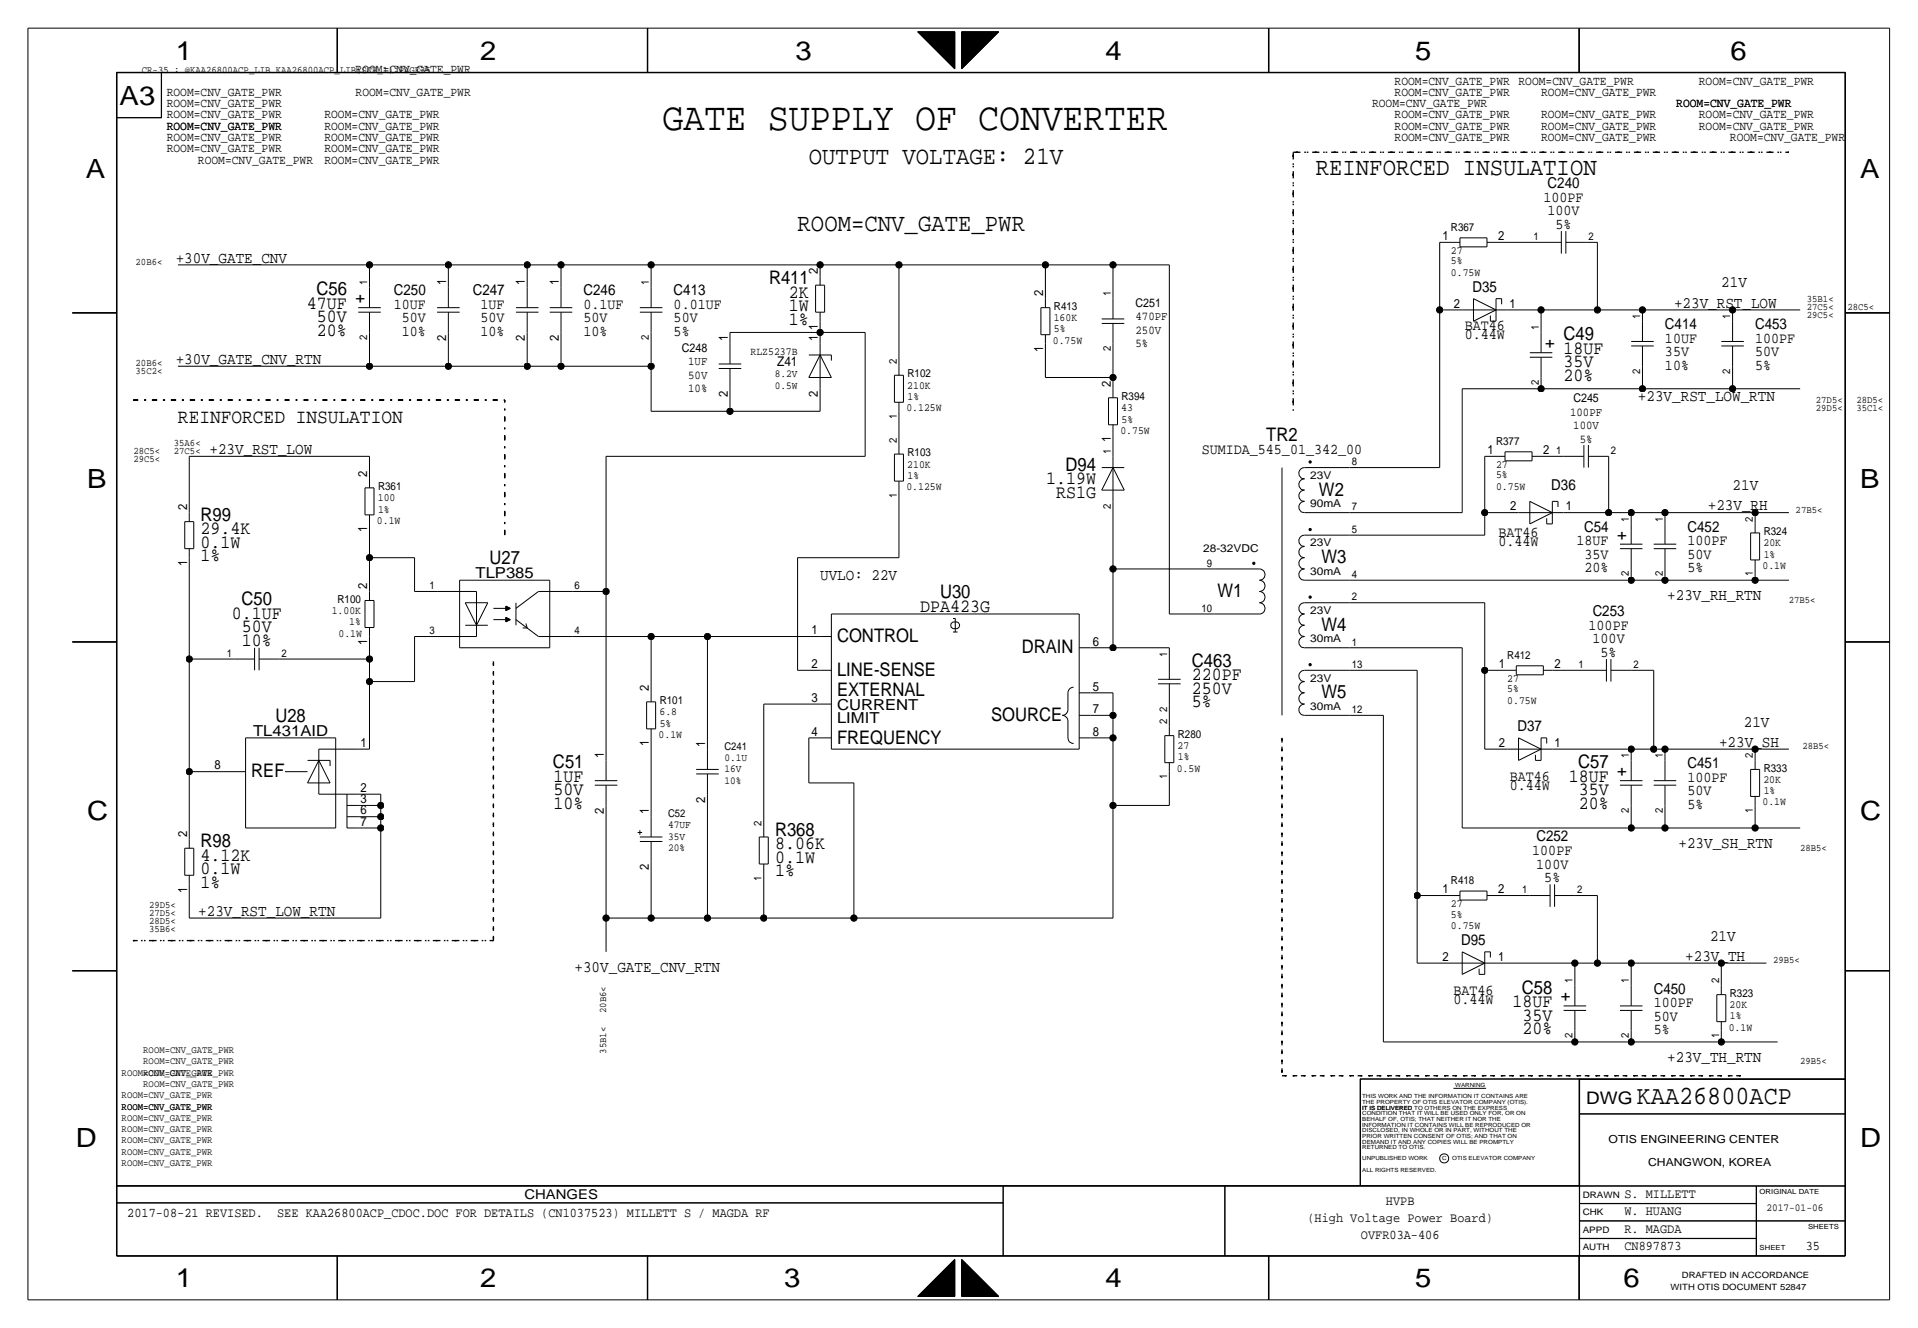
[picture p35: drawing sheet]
<svg xmlns="http://www.w3.org/2000/svg" width="432mm" height="300mm" viewBox="0 0 432 300" stroke-linecap="round" stroke-linejoin="round" font-family="sans-serif">
<defs><g id="words">
<text font-size="8.9" x="149.4" y="29.3">GATE SUPPLY OF CONVERTER</text>
<g font-size="6">
<text x="39.7" y="13.5">1</text>
<text x="108.3" y="13.5">2</text>
<text x="179.4" y="13.5">3</text>
<text x="249.2" y="13.5">4</text>
<text x="319.1" y="13.5">5</text>
<text x="390.2" y="13.5">6</text>
<text x="27" y="23.7">A3</text>
<text x="19.4" y="40.2">A</text>
<text x="419.4" y="40.2">A</text>
<text x="19.7" y="110">B</text>
<text x="419.4" y="110">B</text>
<text x="19.7" y="185">C</text>
<text x="419.4" y="185">C</text>
<text x="17.1" y="258.6">D</text>
<text x="419.4" y="258.6">D</text>
<text x="39.7" y="290.4">1</text>
<text x="108.3" y="290.4">2</text>
<text x="176.8" y="290.4">3</text>
<text x="249.2" y="290.4">4</text>
<text x="319.1" y="290.4">5</text>
<text x="366.1" y="290.4">6</text>
</g>
<text font-size="5.9" x="369.1" y="249">KAA26800ACP</text>
<g font-size="5.6">
<text x="182.4" y="36.9">OUTPUT VOLTAGE: 21V</text>
<text x="296.7" y="39.4">REINFORCED INSULATION</text>
<text x="179.8" y="52.1">ROOM=CNV_GATE_PWR</text>
</g>
<text font-size="4.5" x="40.1" y="95.3">REINFORCED INSULATION</text>
<g font-size="4.2">
<text x="173.4" y="64.1">R411</text>
<text x="69.2" y="69.6">47UF</text>
<text x="71.3" y="66.6">C56</text>
<text x="177.9" y="67.1">2K</text>
<text x="177.9" y="70.2">1W</text>
<text x="71.5" y="72.7">50V</text>
<text x="71.5" y="75.7">20%</text>
<text x="177.9" y="73.2">1%</text>
<text x="352.6" y="76.8">C49</text>
<text x="352.6" y="82.9">35V</text>
<text x="352.6" y="79.8">18UF</text>
<text x="352.6" y="85.9">20%</text>
<text x="285.5" y="99.4">TR2</text>
<text x="240.3" y="106.2">D94</text>
<text x="235.9" y="109.3">1.19W</text>
<text x="238.1" y="112.3">RS1G</text>
<text x="297.4" y="111.8">W2</text>
<text x="45.2" y="117.4">R99</text>
<text x="45.2" y="120.4">29.4K</text>
<text x="45.2" y="123.5">0.1W</text>
<text x="45.2" y="126.5">1%</text>
<text x="110.3" y="127.3">U27</text>
<text x="297.9" y="127.1">W3</text>
<text x="54.5" y="136.4">C50</text>
<text x="207.5" y="138">DPA423G</text>
<text x="211.9" y="134.9">U30</text>
<text x="274.5" y="134.7">W1</text>
<text x="52.3" y="139.5">0.1UF</text>
<text x="54.5" y="142.5">50V</text>
<text x="297.9" y="142.3">W4</text>
<text x="54.5" y="145.6">10%</text>
<text x="188.7" y="144.8">CONTROL</text>
<text x="230.4" y="147.4">DRAIN</text>
<text x="188.7" y="152.5">LINE-SENSE</text>
<text x="268.7" y="153.5">220PF</text>
<text x="268.7" y="150.4">C463</text>
<text x="188.7" y="157">EXTERNAL</text>
<text x="268.7" y="156.5">250V</text>
<text x="268.7" y="159.6">5%</text>
<text x="297.9" y="157.5">W5</text>
<text x="62.1" y="162.9">U28</text>
<text x="188.7" y="167.7">FREQUENCY</text>
<text x="223.5" y="162.6">SOURCE</text>
<text x="124.7" y="173.3">C51</text>
<text x="355.8" y="173.3">C57</text>
<text x="56.6" y="175.3">REF</text>
<text x="124.8" y="179.4">50V</text>
<text x="124.8" y="176.3">1UF</text>
<text x="353.7" y="176.3">18UF</text>
<text x="356" y="179.4">35V</text>
<text x="124.8" y="182.4">10%</text>
<text x="356" y="182.4">20%</text>
<text x="45.2" y="191.1">R98</text>
<text x="174.8" y="188.5">R368</text>
<text x="174.8" y="191.6">8.06K</text>
<text x="45.2" y="197.2">0.1W</text>
<text x="45.2" y="194.1">4.12K</text>
<text x="174.8" y="194.6">0.1W</text>
<text x="174.8" y="197.7">1%</text>
<text x="45.2" y="200.2">1%</text>
<text x="341" y="227.1">18UF</text>
<text x="343.1" y="224.1">C58</text>
<text x="343.3" y="233.2">20%</text>
<text x="343.3" y="230.2">35V</text>
</g>
<text font-size="3.9" x="357.6" y="249">DWG</text>
<g font-size="3.6">
<text x="39.6" y="59.2">+30V_GATE_CNV</text>
<text x="388.1" y="64.8">21V</text>
<text x="377.4" y="69.4">+23V_RST_LOW</text>
<text x="39.6" y="82.1">+30V_GATE_CNV_RTN</text>
<text x="369.3" y="90.4">+23V_RST_LOW_RTN</text>
<text x="47.2" y="102.4">+23V_RST_LOW</text>
<text x="390.6" y="110.5">21V</text>
<text x="385.1" y="115.1">+23V_RH</text>
<text x="184.9" y="130.9">UVLO: 22V</text>
<text x="375.9" y="135.4">+23V_RH_RTN</text>
<text x="393.2" y="163.9">21V</text>
<text x="387.6" y="168.5">+23V_SH</text>
<text x="378.5" y="191.3">+23V_SH_RTN</text>
<text x="44.7" y="206.6">+23V_RST_LOW_RTN</text>
<text x="385.6" y="212.1">21V</text>
<text x="129.5" y="219.3">+30V_GATE_CNV_RTN</text>
<text x="380" y="216.7">+23V_TH</text>
<text x="375.9" y="239.6">+23V_TH_RTN</text>
</g>
<g font-size="3.4">
<text x="348" y="45.5">100PF</text>
<text x="348.9" y="42.5">C240</text>
<text x="348.9" y="48.6">100V</text>
<text x="350.7" y="51.6">5%</text>
<text x="332" y="65.8">D35</text>
<text x="80.2" y="68.4">+</text>
<text x="88.8" y="69.6">10UF</text>
<text x="88.8" y="66.6">C250</text>
<text x="106.6" y="66.6">C247</text>
<text x="108.4" y="69.6">1UF</text>
<text x="131.6" y="66.6">C246</text>
<text x="131.6" y="69.6">0.1UF</text>
<text x="151.9" y="66.6">C413</text>
<text x="151.9" y="69.6">0.01UF</text>
<text x="90.6" y="75.7">10%</text>
<text x="90.6" y="72.7">50V</text>
<text x="108.4" y="72.7">50V</text>
<text x="108.4" y="75.7">10%</text>
<text x="131.6" y="75.7">10%</text>
<text x="131.6" y="72.7">50V</text>
<text x="151.9" y="72.7">50V</text>
<text x="151.9" y="75.7">5%</text>
<text x="330.2" y="74.5">BAT46</text>
<text x="330.2" y="76.5">0.44W</text>
<text x="375.4" y="74.2">C414</text>
<text x="375.4" y="77.3">10UF</text>
<text x="395.7" y="74.2">C453</text>
<text x="395.7" y="77.3">100PF</text>
<text x="348.4" y="78.5">+</text>
<text x="375.4" y="83.4">10%</text>
<text x="375.4" y="80.3">35V</text>
<text x="395.7" y="83.4">5%</text>
<text x="395.7" y="80.3">50V</text>
<text x="270.9" y="102.4">SUMIDA_545_01_342_00</text>
<text x="349.8" y="110.5">D36</text>
<text x="357.2" y="119.9">C54</text>
<text x="380.5" y="119.9">C452</text>
<text x="337.9" y="123.2">0.44W</text>
<text x="337.9" y="121.2">BAT46</text>
<text x="355.5" y="123">18UF</text>
<text x="364.7" y="121.7">+</text>
<text x="380.5" y="123">100PF</text>
<text x="107.2" y="130.4">TLP385</text>
<text x="357.3" y="126">35V</text>
<text x="357.3" y="129.1">20%</text>
<text x="380.5" y="129.1">5%</text>
<text x="380.5" y="126">50V</text>
<text x="358.2" y="142">100PF</text>
<text x="359.1" y="139">C253</text>
<text x="359.1" y="145.1">100V</text>
<text x="360.9" y="148.1">5%</text>
<text x="188.7" y="160.1">CURRENT</text>
<text x="57.1" y="165.9">TL431AID</text>
<text x="188.7" y="163.1">LIMIT</text>
<text x="342.2" y="164.9">D37</text>
<text x="380.5" y="173.3">C451</text>
<text x="340.4" y="176.1">BAT46</text>
<text x="340.4" y="178.1">0.44W</text>
<text x="364.7" y="175.1">+</text>
<text x="380.5" y="176.3">100PF</text>
<text x="380.5" y="179.4">50V</text>
<text x="380.5" y="182.4">5%</text>
<text x="346.4" y="189.8">C252</text>
<text x="345.5" y="192.8">100PF</text>
<text x="346.4" y="195.9">100V</text>
<text x="348.2" y="198.9">5%</text>
<text x="329.5" y="213.2">D95</text>
<text x="327.7" y="224.3">BAT46</text>
<text x="327.7" y="226.4">0.44W</text>
<text x="352" y="225.9">+</text>
<text x="372.9" y="224.1">C450</text>
<text x="372.9" y="227.1">100PF</text>
<text x="372.9" y="233.2">5%</text>
<text x="372.9" y="230.2">50V</text>
</g>
<g font-size="3">
<text x="175.2" y="82.6">Z41</text>
<text x="28.7" y="274.4">2017-08-21 REVISED.</text>
<text x="62.5" y="274.4">SEE KAA26800ACP_CDOC.DOC FOR DETAILS (CN1037523) MILLETT S / MAGDA RF</text>
<text x="118.3" y="270.4">CHANGES</text>
<text x="294.8" y="275.6">(High Voltage Power Board)</text>
<text x="312.5" y="271.8">HVPB</text>
<text x="366.3" y="270.3">S. MILLETT</text>
<text x="366.3" y="274.1">W. HUANG</text>
<text x="306.9" y="279.4">OVFR03A-406</text>
<text x="366.3" y="282">CN897873</text>
<text x="366.3" y="278.2">R. MAGDA</text>
<text x="407.2" y="282">35</text>
</g>
<g font-size="2.9">
<text x="80.2" y="16.6">ROOM=CNV_GATE_PWR</text>
<text x="37.6" y="21.6">ROOM=CNV_GATE_PWR</text>
<text x="80.2" y="21.6">ROOM=CNV_GATE_PWR</text>
<text x="314.5" y="19.1">ROOM=CNV_GATE_PWR ROOM=CNV_GATE_PWR</text>
<text x="314.5" y="21.6">ROOM=CNV_GATE_PWR</text>
<text x="347.5" y="21.6">ROOM=CNV_GATE_PWR</text>
<text x="383" y="19.1">ROOM=CNV_GATE_PWR</text>
<text x="37.6" y="29.3">ROOM=CNV_GATE_PWR</text>
<text x="37.6" y="24.2">ROOM=CNV_GATE_PWR</text>
<text x="37.6" y="26.7">ROOM=CNV_GATE_PWR</text>
<text x="73.2" y="29.3">ROOM=CNV_GATE_PWR</text>
<text x="73.2" y="26.7">ROOM=CNV_GATE_PWR</text>
<text x="309.4" y="24.2">ROOM=CNV_GATE_PWR</text>
<text x="314.5" y="29.3">ROOM=CNV_GATE_PWR</text>
<text x="314.5" y="26.7">ROOM=CNV_GATE_PWR</text>
<text x="347.5" y="29.3">ROOM=CNV_GATE_PWR</text>
<text x="347.5" y="26.7">ROOM=CNV_GATE_PWR</text>
<text x="378" y="24.2">ROOM=CNV_GATE_PWR</text>
<text x="383" y="26.7">ROOM=CNV_GATE_PWR</text>
<text x="383" y="29.3">ROOM=CNV_GATE_PWR</text>
<text x="37.6" y="31.8">ROOM=CNV_GATE_PWR</text>
<text x="37.6" y="34.3">ROOM=CNV_GATE_PWR</text>
<text x="73.2" y="31.8">ROOM=CNV_GATE_PWR</text>
<text x="73.2" y="34.3">ROOM=CNV_GATE_PWR</text>
<text x="314.5" y="31.8">ROOM=CNV_GATE_PWR</text>
<text x="347.5" y="31.8">ROOM=CNV_GATE_PWR</text>
<text x="390.1" y="31.8">ROOM=CNV_GATE_PWR</text>
<text x="44.6" y="36.9">ROOM=CNV_GATE_PWR</text>
<text x="73.2" y="36.9">ROOM=CNV_GATE_PWR</text>
<text x="325.2" y="54.2">1</text>
<text x="337.8" y="54.2">2</text>
<text x="100.6" y="64.3" transform="rotate(-90 100.6 64.3)">1</text>
<text x="118.4" y="64.3" transform="rotate(-90 118.4 64.3)">1</text>
<text x="126" y="64.3" transform="rotate(-90 126 64.3)">1</text>
<text x="184.4" y="61.8" transform="rotate(-90 184.4 61.8)">2</text>
<text x="235.2" y="66.9" transform="rotate(-90 235.2 66.9)">2</text>
<text x="327.8" y="69.4">2</text>
<text x="340.4" y="69.4">1</text>
<text x="100.6" y="76.9" transform="rotate(-90 100.6 76.9)">2</text>
<text x="118.4" y="76.9" transform="rotate(-90 118.4 76.9)">2</text>
<text x="126" y="76.9" transform="rotate(-90 126 76.9)">2</text>
<text x="164.1" y="77" transform="rotate(-90 164.1 77)">1</text>
<text x="184.4" y="77" transform="rotate(-90 184.4 77)">1</text>
<text x="184.4" y="74.4" transform="rotate(-90 184.4 74.4)">1</text>
<text x="235.2" y="79.4" transform="rotate(-90 235.2 79.4)">1</text>
<text x="164.1" y="89.6" transform="rotate(-90 164.1 89.6)">2</text>
<text x="184.4" y="89.6" transform="rotate(-90 184.4 89.6)">2</text>
<text x="250.4" y="87.2" transform="rotate(-90 250.4 87.2)">2</text>
<text x="250.4" y="99.8" transform="rotate(-90 250.4 99.8)">1</text>
<text x="82.8" y="107.5" transform="rotate(-90 82.8 107.5)">2</text>
<text x="335.4" y="102.4">1</text>
<text x="348" y="102.4">2</text>
<text x="42.2" y="115.1" transform="rotate(-90 42.2 115.1)">2</text>
<text x="340.5" y="115.1">2</text>
<text x="353.1" y="115.1">1</text>
<text x="82.8" y="120.1" transform="rotate(-90 82.8 120.1)">1</text>
<text x="42.2" y="127.7" transform="rotate(-90 42.2 127.7)">1</text>
<text x="82.8" y="132.9" transform="rotate(-90 82.8 132.9)">2</text>
<text x="183" y="143.1">1</text>
<text x="82.8" y="145.5" transform="rotate(-90 82.8 145.5)">1</text>
<text x="246.4" y="145.6">6</text>
<text x="146.3" y="155.8" transform="rotate(-90 146.3 155.8)">2</text>
<text x="183" y="150.7">2</text>
<text x="246.4" y="155.8">5</text>
<text x="337.9" y="150.7">1</text>
<text x="350.5" y="150.7">2</text>
<text x="183" y="158.3">3</text>
<text x="246.4" y="160.8">7</text>
<text x="183" y="165.9">4</text>
<text x="246.4" y="165.9">8</text>
<text x="48.4" y="173.5">8</text>
<text x="81.3" y="168.5">1</text>
<text x="136.1" y="171" transform="rotate(-90 136.1 171)">1</text>
<text x="146.3" y="168.3" transform="rotate(-90 146.3 168.3)">1</text>
<text x="159" y="168.5" transform="rotate(-90 159 168.5)">1</text>
<text x="337.9" y="168.5">2</text>
<text x="350.5" y="168.5">1</text>
<text x="81.3" y="178.6">2</text>
<text x="81.3" y="183.7">6</text>
<text x="81.3" y="181.2">3</text>
<text x="136.1" y="183.6" transform="rotate(-90 136.1 183.6)">2</text>
<text x="146.3" y="183.7" transform="rotate(-90 146.3 183.7)">1</text>
<text x="159" y="181" transform="rotate(-90 159 181)">2</text>
<text x="42.2" y="188.8" transform="rotate(-90 42.2 188.8)">2</text>
<text x="81.3" y="186.2">7</text>
<text x="146.3" y="196.3" transform="rotate(-90 146.3 196.3)">2</text>
<text x="42.2" y="201.4" transform="rotate(-90 42.2 201.4)">1</text>
<text x="325.2" y="201.5">1</text>
<text x="337.8" y="201.5">2</text>
<text x="325.2" y="216.7">2</text>
<text x="337.8" y="216.7">1</text>
</g>
<g font-size="2.7">
<text x="256" y="69.1">C251</text>
<text x="256" y="75.2">250V</text>
<text x="256" y="72.2">470PF</text>
<text x="153.7" y="79.3">C248</text>
<text x="155.2" y="82.3">1UF</text>
<text x="256" y="78.3">5%</text>
<text x="155.2" y="88.4">10%</text>
<text x="155.2" y="85.4">50V</text>
<text x="354" y="93.8">100PF</text>
<text x="354.7" y="90.7">C245</text>
<text x="354.7" y="96.8">100V</text>
<text x="356.2" y="99.9">5%</text>
</g>
<g font-size="2.5">
<text x="327.2" y="52">R367</text>
<text x="327.2" y="59.6">5%</text>
<text x="327.2" y="57.3">27</text>
<text x="327.2" y="62.2">0.75W</text>
<text x="237.6" y="69.9">R413</text>
<text x="237.4" y="77.5">0.75W</text>
<text x="237.6" y="72.4">160K</text>
<text x="237.6" y="75">5%</text>
<text x="169.2" y="80.1">RLZ5237B</text>
<text x="204.6" y="87.7">210K</text>
<text x="204.6" y="85.1">R102</text>
<text x="204.4" y="92.8">0.125W</text>
<text x="204.6" y="90.2">1%</text>
<text x="252.8" y="92.8">43</text>
<text x="252.9" y="95.3">5%</text>
<text x="252.9" y="90.2">R394</text>
<text x="252.6" y="97.8">0.75W</text>
<text x="337.3" y="100.3">R377</text>
<text x="204.6" y="105.5">210K</text>
<text x="204.6" y="102.9">R103</text>
<text x="337.3" y="105.6">27</text>
<text x="337.3" y="107.9">5%</text>
<text x="85.2" y="113.1">100</text>
<text x="85.2" y="110.5">R361</text>
<text x="204.4" y="110.5">0.125W</text>
<text x="204.6" y="108">1%</text>
<text x="337.3" y="110.4">0.75W</text>
<text x="85" y="118.2">0.1W</text>
<text x="85.2" y="115.6">1%</text>
<text x="397.6" y="123.2">20K</text>
<text x="397.7" y="120.7">R324</text>
<text x="397.7" y="125.8">1%</text>
<text x="397.4" y="128.3">0.1W</text>
<text x="76.1" y="135.9">R100</text>
<text x="74.8" y="138.5">1.00K</text>
<text x="76.3" y="143.6">0.1W</text>
<text x="78.7" y="141">1%</text>
<text x="339.9" y="148.5">R412</text>
<text x="339.9" y="153.8">27</text>
<text x="148.7" y="161.3">6.8</text>
<text x="148.7" y="158.8">R101</text>
<text x="339.9" y="158.7">0.75W</text>
<text x="339.9" y="156.2">5%</text>
<text x="148.5" y="166.4">0.1W</text>
<text x="148.7" y="163.9">5%</text>
<text x="265.6" y="166.4">R280</text>
<text x="265.5" y="169">27</text>
<text x="265.6" y="171.5">1%</text>
<text x="265.3" y="174">0.5W</text>
<text x="397.6" y="176.6">20K</text>
<text x="397.7" y="174">R333</text>
<text x="397.7" y="179.1">1%</text>
<text x="397.4" y="181.7">0.1W</text>
<text x="327.2" y="199.3">R418</text>
<text x="327.2" y="204.6">27</text>
<text x="327.2" y="207">5%</text>
<text x="327.2" y="209.5">0.75W</text>
<text x="390" y="227.4">20K</text>
<text x="390" y="224.8">R323</text>
<text x="389.8" y="232.5">0.1W</text>
<text x="390" y="229.9">1%</text>
<text x="362.7" y="257.9">OTIS ENGINEERING CENTER</text>
<text x="371.6" y="262.9">CHANGWON, KOREA</text>
</g>
<g font-size="2.4">
<text x="345.8" y="54.2">1</text>
<text x="358.1" y="54.2">2</text>
<text x="82.8" y="64.3" transform="rotate(-90 82.8 64.3)">1</text>
<text x="146.3" y="64.3" transform="rotate(-90 146.3 64.3)">1</text>
<text x="250.4" y="66.9" transform="rotate(-90 250.4 66.9)">1</text>
<text x="369.8" y="71.9" transform="rotate(-90 369.8 71.9)">1</text>
<text x="390.1" y="71.9" transform="rotate(-90 390.1 71.9)">1</text>
<text x="82.8" y="76.7" transform="rotate(-90 82.8 76.7)">2</text>
<text x="146.3" y="76.7" transform="rotate(-90 146.3 76.7)">2</text>
<text x="347" y="74.5" transform="rotate(-90 347 74.5)">1</text>
<text x="202.2" y="82.1" transform="rotate(-90 202.2 82.1)">2</text>
<text x="250.4" y="79.2" transform="rotate(-90 250.4 79.2)">2</text>
<text x="174.7" y="87.7">0.5W</text>
<text x="174.7" y="85.1">8.2V</text>
<text x="347" y="86.8" transform="rotate(-90 347 86.8)">2</text>
<text x="369.8" y="84.3" transform="rotate(-90 369.8 84.3)">2</text>
<text x="390.1" y="84.3" transform="rotate(-90 390.1 84.3)">2</text>
<text x="202.2" y="94.5" transform="rotate(-90 202.2 94.5)">1</text>
<text x="202.2" y="99.9" transform="rotate(-90 202.2 99.9)">2</text>
<text x="250.4" y="102.4" transform="rotate(-90 250.4 102.4)">1</text>
<text x="304.8" y="105">8</text>
<text x="350.9" y="102.4">1</text>
<text x="363.2" y="102.4">2</text>
<text x="202.2" y="112.2" transform="rotate(-90 202.2 112.2)">1</text>
<text x="295.4" y="108">23V</text>
<text x="250.4" y="114.8" transform="rotate(-90 250.4 114.8)">2</text>
<text x="295.4" y="114.4">90mA</text>
<text x="304.8" y="115.1">7</text>
<text x="367.3" y="117.7" transform="rotate(-90 367.3 117.7)">1</text>
<text x="374.9" y="117.7" transform="rotate(-90 374.9 117.7)">1</text>
<text x="395.2" y="117.7" transform="rotate(-90 395.2 117.7)">2</text>
<text x="271.3" y="124.5">28-32VDC</text>
<text x="295.4" y="123.2">23V</text>
<text x="304.8" y="120.2">5</text>
<text x="272.1" y="127.8">9</text>
<text x="295.4" y="129.6">30mA</text>
<text x="304.8" y="130.4">4</text>
<text x="367.3" y="130" transform="rotate(-90 367.3 130)">2</text>
<text x="374.9" y="130" transform="rotate(-90 374.9 130)">2</text>
<text x="395.2" y="130" transform="rotate(-90 395.2 130)">1</text>
<text x="96.9" y="132.9">1</text>
<text x="129.5" y="132.9">6</text>
<text x="270.9" y="138">10</text>
<text x="304.8" y="135.4">2</text>
<text x="96.9" y="143.1">3</text>
<text x="129.5" y="143.1">4</text>
<text x="295.4" y="138.5">23V</text>
<text x="51.1" y="148.1">1</text>
<text x="63.5" y="148.1">2</text>
<text x="263.1" y="148.1" transform="rotate(-90 263.1 148.1)">1</text>
<text x="295.4" y="144.8">30mA</text>
<text x="304.8" y="145.6">1</text>
<text x="295.4" y="153.7">23V</text>
<text x="304.8" y="150.7">13</text>
<text x="355.9" y="150.7">1</text>
<text x="368.3" y="150.7">2</text>
<text x="263.1" y="160.5" transform="rotate(-90 263.1 160.5)">2</text>
<text x="295.4" y="160.1">30mA</text>
<text x="304.8" y="160.8">12</text>
<text x="263.1" y="163.4" transform="rotate(-90 263.1 163.4)">2</text>
<text x="163.3" y="169.1">C241</text>
<text x="163.3" y="171.6">0.1U</text>
<text x="367.3" y="171" transform="rotate(-90 367.3 171)">1</text>
<text x="374.9" y="171" transform="rotate(-90 374.9 171)">1</text>
<text x="395.2" y="171" transform="rotate(-90 395.2 171)">2</text>
<text x="163.3" y="176.7">10%</text>
<text x="163.3" y="174.2">16V</text>
<text x="263.1" y="175.7" transform="rotate(-90 263.1 175.7)">1</text>
<text x="150.6" y="184.4">C52</text>
<text x="367.3" y="183.4" transform="rotate(-90 367.3 183.4)">2</text>
<text x="374.9" y="183.4" transform="rotate(-90 374.9 183.4)">2</text>
<text x="395.2" y="183.4" transform="rotate(-90 395.2 183.4)">1</text>
<text x="150.6" y="186.8">47UF</text>
<text x="150.6" y="189.4">35V</text>
<text x="150.6" y="192">20%</text>
<text x="171.7" y="186.2" transform="rotate(-90 171.7 186.2)">2</text>
<text x="171.7" y="198.6" transform="rotate(-90 171.7 198.6)">1</text>
<text x="343.2" y="201.5">1</text>
<text x="355.6" y="201.5">2</text>
<text x="354.6" y="221.8" transform="rotate(-90 354.6 221.8)">1</text>
<text x="367.3" y="221.8" transform="rotate(-90 367.3 221.8)">1</text>
<text x="387.6" y="221.8" transform="rotate(-90 387.6 221.8)">2</text>
<text x="354.6" y="234.2" transform="rotate(-90 354.6 234.2)">2</text>
<text x="367.3" y="234.2" transform="rotate(-90 367.3 234.2)">2</text>
<text x="387.6" y="234.2" transform="rotate(-90 387.6 234.2)">1</text>
<text x="398.3" y="273.1">2017-01-06</text>
</g>
<g font-size="2.3">
<text x="32" y="16.6">CR-35 : @KAA26800ACP_LIB.KAA26800ACP_LIB(SCH_1):PAGE35</text>
<text x="30.6" y="59.7">20B6&lt;</text>
<text x="407.4" y="69.9">27C5&lt;</text>
<text x="407.4" y="71.7">29C5&lt;</text>
<text x="407.4" y="68.1">35B1&lt;</text>
<text x="416.6" y="69.9">28C5&lt;</text>
<text x="30.6" y="82.6">20B6&lt;</text>
<text x="30.6" y="84.4">35C2&lt;</text>
<text x="409.4" y="90.9">27D5&lt;</text>
<text x="409.4" y="92.8">29D5&lt;</text>
<text x="418.6" y="90.9">28D5&lt;</text>
<text x="418.6" y="92.8">35C1&lt;</text>
<text x="39.2" y="100.6">35A6&lt;</text>
<text x="30.1" y="102.4">28C5&lt;</text>
<text x="30.1" y="104.2">29C5&lt;</text>
<text x="39.2" y="102.4">27C5&lt;</text>
<text x="404.9" y="115.6">27B5&lt;</text>
<text x="403.4" y="135.9">27B5&lt;</text>
<text x="406.4" y="169">28B5&lt;</text>
<text x="405.9" y="191.8">28B5&lt;</text>
<text x="33.6" y="206.6">27D5&lt;</text>
<text x="33.6" y="208.4">28D5&lt;</text>
<text x="33.6" y="204.7">29D5&lt;</text>
<text x="33.6" y="210.2">35B6&lt;</text>
<text x="399.8" y="217.2">29B5&lt;</text>
<text x="136.7" y="228.5" transform="rotate(-90 136.7 228.5)">20B6&lt;</text>
<text x="32.3" y="237.5">ROOM=CNV_GATE_PWR</text>
<text x="136.7" y="237.6" transform="rotate(-90 136.7 237.6)">35B1&lt;</text>
<text x="27.4" y="242.6">ROOM=CNV_GATE_PWR</text>
<text x="32.3" y="245.2">ROOM=CNV_GATE_PWR</text>
<text x="32.3" y="242.6">ROOM=CNV_GATE_PWR</text>
<text x="32.3" y="240.1">ROOM=CNV_GATE_PWR</text>
<text x="405.9" y="240.1">29B5&lt;</text>
<text x="27.4" y="250.2">ROOM=CNV_GATE_PWR</text>
<text x="27.4" y="247.7">ROOM=CNV_GATE_PWR</text>
<text x="27.4" y="257.9">ROOM=CNV_GATE_PWR</text>
<text x="27.4" y="252.8">ROOM=CNV_GATE_PWR</text>
<text x="27.4" y="255.3">ROOM=CNV_GATE_PWR</text>
<text x="27.4" y="262.9">ROOM=CNV_GATE_PWR</text>
<text x="27.4" y="260.4">ROOM=CNV_GATE_PWR</text>
</g>
<g font-size="2">
<text x="356.9" y="270.3">DRAWN</text>
<text x="356.9" y="274.1">CHK</text>
<text x="356.9" y="282">AUTH</text>
<text x="356.9" y="278.2">APPD</text>
<text x="376.7" y="290.9">WITH OTIS DOCUMENT 52847</text>
<text x="379.2" y="288.3">DRAFTED IN ACCORDANCE</text>
</g>
<g font-size="1.6">
<text x="396.7" y="269.3">ORIGINAL DATE</text>
<text x="396.7" y="282">SHEET</text>
<text x="407.7" y="277.2">SHEETS</text>
</g>
<g font-size="1.3">
<text x="328.1" y="245.2">WARNING</text>
<text x="307.1" y="249">THE PROPERTY OF OTIS ELEVATOR COMPANY (OTIS).</text>
<text x="307.1" y="250.3">IT IS DELIVERED</text>
<text x="307.1" y="247.8">THIS WORK AND THE INFORMATION IT CONTAINS ARE</text>
<text x="307.1" y="250.3">IT IS DELIVERED TO OTHERS ON THE EXPRESS</text>
<text x="307.1" y="251.6">CONDITION THAT IT WILL BE USED ONLY FOR, OR ON</text>
<text x="307.1" y="252.8">BEHALF OF, OTIS; THAT NEITHER IT NOR THE</text>
<text x="307.1" y="254.1">INFORMATION IT CONTAINS WILL BE REPRODUCED OR</text>
<text x="307.1" y="255.4">DISCLOSED, IN WHOLE OR IN PART, WITHOUT THE</text>
<text x="307.1" y="256.6">PRIOR WRITTEN CONSENT OF OTIS; AND THAT ON</text>
<text x="307.1" y="257.9">DEMAND IT AND ANY COPIES WILL BE PROMPTLY</text>
<text x="307.1" y="259.2">RETURNED TO OTIS.</text>
<text x="307.1" y="261.7">UNPUBLISHED WORK</text>
<text x="325.2" y="261.7">C</text>
<text x="327.5" y="261.7">OTIS ELEVATOR COMPANY</text>
<text x="307.1" y="264.3">ALL RIGHTS RESERVED.</text>
</g>
</g></defs>
<g fill="none" stroke="#000" stroke-width=".23">
<path d="M6.3 6.4v286.8zM6.3 6.4h419.8zM26.3 16.3v267zM26.3 16.3h389.8zM26.3 16.4v266.9zM26.3 16.4h389.8zM26.4 16.4h389.6zM26.4 16.4v266.9zM36.4 16.4v10.2zM76 6.4v10zM76.1 6.4v10zM145.9 6.4v10z"/>
<path d="M146 6.4v10zM206.9 7.2h8.4zM206.9 7.2l8.4 8.3zM207 7.2h.1M207 7.3h.1M207.1 7.2v.1zM207.1 7.2v.2zM207.2 7.2v.2zM207.2 7.2v.3zM207.3 7.2v.3zM207.3 7.2v.4zM207.4 7.2v.4z"/>
<path d="M207.4 7.2v.5zM207.5 7.2v.5zM207.5 7.2v.6zM207.6 7.2v.6zM207.6 7.2v.7zM207.7 7.2v.7zM207.7 7.2v.8zM207.8 7.2v.8zM207.8 7.2v.9zM207.9 7.2v.9zM207.9 7.2v1zM208 7.2v1z"/>
<path d="M208 7.2v1.1zM208.1 7.2v1.1zM208.1 7.2v1.2zM208.2 7.2v1.2zM208.2 7.2v1.3zM208.3 7.2v1.3zM208.3 7.2v1.4zM208.4 7.2v1.4zM208.4 7.2v1.5zM208.5 7.2v1.5zM208.5 7.2v1.6zM208.6 7.2v1.6z"/>
<path d="M208.6 7.2v1.7zM208.7 7.2v1.7zM208.7 7.2v1.8zM208.8 7.2v1.8zM208.8 7.2v1.9zM208.9 7.2v1.9zM208.9 7.2v2zM209 7.2v2zM209 7.2v2.1zM209.1 7.2v2.1zM209.1 7.2v2.2zM209.2 7.2v2.2z"/>
<path d="M209.2 7.2v2.3zM209.3 7.2v2.4zM209.4 7.2v2.5zM209.5 7.2v2.6zM209.6 7.2v2.7zM209.7 7.2v2.7zM209.7 7.2v2.8zM209.8 7.2v2.8zM209.8 7.2v2.9zM209.9 7.2v2.9zM209.9 7.2v3zM210 7.2v3z"/>
<path d="M210 7.2v3.1zM210.1 7.2v3.1zM210.1 7.2v3.2zM210.2 7.2v3.2zM210.2 7.2v3.3zM210.3 7.2v3.3zM210.3 7.2v3.4zM210.4 7.2v3.4zM210.4 7.2v3.5zM210.5 7.2v3.5zM210.5 7.2v3.6zM210.6 7.2v3.6z"/>
<path d="M210.6 7.2v3.7zM210.7 7.2v3.7zM210.7 7.2v3.8zM210.8 7.2v3.8zM210.8 7.2v3.9zM210.9 7.2v3.9zM210.9 7.2v4zM211 7.2v4zM211 7.2v4.1zM211.1 7.2v4.1zM211.1 7.2v4.2zM211.2 7.2v4.2z"/>
<path d="M211.2 7.2v4.3zM211.3 7.2v4.3zM211.3 7.2v4.4zM211.4 7.2v4.4zM211.4 7.2v4.5zM211.5 7.2v4.5zM211.5 7.2v4.6zM211.6 7.2v4.6zM211.6 7.2v4.7zM211.7 7.2v4.7zM211.7 7.2v4.8zM211.8 7.2v4.8z"/>
<path d="M211.8 7.2v4.9zM211.9 7.2v4.9zM211.9 7.2v5zM212 7.2v5zM212 7.2v5.1zM212.1 7.2v5.1zM212.1 7.2v5.2zM212.2 7.2v5.2zM212.2 7.2v5.3zM212.3 7.2v5.3zM212.3 7.2v5.4zM212.4 7.2v5.4z"/>
<path d="M212.4 7.2v5.5zM212.5 7.2v5.6zM212.6 7.2v5.7zM212.7 7.2v5.8zM212.8 7.2v5.8zM212.8 7.2v5.9zM212.9 7.2v5.9zM212.9 7.2v6zM213 7.2v6zM213 7.2v6.1zM213.1 7.2v6.1zM213.1 7.2v6.2z"/>
<path d="M213.2 7.2v6.2zM213.2 7.2v6.3zM213.3 7.2v6.3zM213.3 7.2v6.4zM213.4 7.2v6.4zM213.4 7.2v6.5zM213.5 7.2v6.5zM213.5 7.2v6.6zM213.6 7.2v6.6zM213.6 7.2v6.7zM213.7 7.2v6.7zM213.7 7.2v6.8z"/>
<path d="M213.8 7.2v6.8zM213.8 7.2v6.9zM213.9 7.2v6.9zM213.9 7.2v7zM214 7.2v7zM214 7.2v7.1zM214.1 7.2v7.1zM214.1 7.2v7.2zM214.2 7.2v7.2zM214.2 7.2v7.3zM214.3 7.2v7.3zM214.3 7.2v7.4z"/>
<path d="M214.4 7.2v7.4zM214.4 7.2v7.5zM214.5 7.2v7.5zM214.5 7.2v7.6zM214.6 7.2v7.6zM214.6 7.2v7.7zM214.7 7.2v7.7zM214.7 7.2v7.8zM214.8 7.2v7.8zM214.8 7.2v7.9zM214.9 7.2v7.9zM214.9 7.2v8z"/>
<path d="M215 7.2v8zM215 7.2v8.1zM215.1 7.2v8.1zM215.1 7.2v8.2zM215.2 7.2v8.2zM215.2 7.2v8.3zM215.3 7.2v8.3zM216.8 7.2v8.3zM216.8 7.2h8.4zM216.9 7.2v8.3zM216.9 7.2v8.2zM217 7.2v8.2z"/>
<path d="M217 7.2v8.1zM217.1 7.2v8.1zM217.1 7.2v8zM217.2 7.2v8zM217.2 7.2v7.9zM217.3 7.2v7.9zM217.3 7.2v7.8zM217.4 7.2v7.8zM217.4 7.2v7.7zM217.5 7.2v7.7zM217.5 7.2v7.6zM217.6 7.2v7.6z"/>
<path d="M217.6 7.2v7.5zM217.7 7.2v7.5zM217.7 7.2v7.4zM217.8 7.2v7.4zM217.8 7.2v7.3zM217.9 7.2v7.3zM217.9 7.2v7.2zM218 7.2v7.2zM218 7.2v7.1zM218.1 7.2v7.1zM218.1 7.2v7zM218.2 7.2v7z"/>
<path d="M218.2 7.2v6.9zM218.3 7.2v6.9zM218.3 7.2v6.8zM218.4 7.2v6.8zM218.4 7.2v6.7zM218.5 7.2v6.7zM218.5 7.2v6.6zM218.6 7.2v6.6zM218.6 7.2v6.5zM218.7 7.2v6.5zM218.7 7.2v6.4zM218.8 7.2v6.4z"/>
<path d="M218.8 7.2v6.3zM218.9 7.2v6.3zM218.9 7.2v6.2zM219 7.2v6.2zM219 7.2v6.1zM219.1 7.2v6.1zM219.2 7.2v6zM219.3 7.2v5.9zM219.4 7.2v5.8zM219.5 7.2v5.7zM219.6 7.2v5.6zM219.7 7.2v5.5z"/>
<path d="M219.7 7.2v5.4zM219.8 7.2v5.4zM219.8 7.2v5.3zM219.9 7.2v5.3zM219.9 7.2v5.2zM220 7.2v5.2zM220 7.2v5.1zM220.1 7.2v5.1zM220.1 7.2v5zM220.2 7.2v5zM220.2 7.2v4.9zM220.3 7.2v4.9z"/>
<path d="M220.3 7.2v4.8zM220.4 7.2v4.8zM220.4 7.2v4.7zM220.5 7.2v4.7zM220.5 7.2v4.6zM220.6 7.2v4.6zM220.6 7.2v4.5zM220.7 7.2v4.5zM220.7 7.2v4.4zM220.8 7.2v4.4zM220.8 7.2v4.3zM220.9 7.2v4.3z"/>
<path d="M220.9 7.2v4.2zM221 7.2v4.2zM221 7.2v4.1zM221.1 7.2v4.1zM221.1 7.2v4zM221.2 7.2v4zM221.2 7.2v3.9zM221.3 7.2v3.9zM221.3 7.2v3.8zM221.4 7.2v3.8zM221.4 7.2v3.7zM221.5 7.2v3.7z"/>
<path d="M221.5 7.2v3.6zM221.6 7.2v3.6zM221.6 7.2v3.5zM221.7 7.2v3.5zM221.7 7.2v3.4zM221.8 7.2v3.4zM221.8 7.2v3.3zM221.9 7.2v3.3zM221.9 7.2v3.2zM222 7.2v3.2zM222 7.2v3.1zM222.1 7.2v3.1z"/>
<path d="M222.1 7.2v3zM222.2 7.2v3zM222.2 7.2v2.9zM222.3 7.2v2.9zM222.4 7.2v2.8zM222.5 7.2v2.7zM222.6 7.2v2.6zM222.7 7.2v2.5zM222.8 7.2v2.4zM222.9 7.2v2.3zM222.9 7.2v2.2zM223 7.2v2.2z"/>
<path d="M223 7.2v2.1zM223.1 7.2v2.1zM223.1 7.2v2zM223.2 7.2v2zM223.2 7.2v1.9zM223.3 7.2v1.9zM223.3 7.2v1.8zM223.4 7.2v1.8zM223.4 7.2v1.7zM223.5 7.2v1.7zM223.5 7.2v1.6zM223.6 7.2v1.6z"/>
<path d="M223.6 7.2v1.5zM223.7 7.2v1.5zM223.7 7.2v1.4zM223.8 7.2v1.4zM223.8 7.2v1.3zM223.9 7.2v1.3zM223.9 7.2v1.2zM224 7.2v1.2zM224 7.2v1.1zM224.1 7.2v1.1zM224.1 7.2v1zM224.2 7.2v1z"/>
<path d="M224.2 7.2v.9zM224.3 7.2v.9zM224.3 7.2v.8zM224.4 7.2v.8zM224.4 7.2v.7zM224.5 7.2v.7zM224.5 7.2v.6zM224.6 7.2v.6zM224.6 7.2v.5zM224.7 7.2v.5zM224.7 7.2v.4zM224.8 7.2v.4z"/>
<path d="M224.8 7.2v.3zM224.9 7.2v.3zM224.9 7.2v.2zM225 7.2v.2zM225 7.2v.1zM225.1 7.2h.1M225.2 7.2l-8.4 8.3zM286 6.4v10zM286.1 6.4v10zM356 6.4v10zM356.1 6.4v10zM416 16.4v266.9z"/>
<path d="M416.1 16.4v266.9zM416.1 16.3v267zM426.1 6.4v286.8zM26.3 26.5h10.1zM26.3 26.6h10.1zM40.1 59.7h43.2zM83.3 59.7h17.8zM83.3 59.7v5.1zM101.1 59.7h17.8zM101.1 59.7v5.1zM118.9 59.7v5.1zM118.9 59.7h7.6z"/>
<path d="M126.5 59.7h20.3zM126.5 59.7v5.1zM146.8 59.7h38.1zM146.8 59.7v5.1zM184.9 59.7v2.6zM184.9 59.7h17.8zM202.7 59.7h33zM202.7 59.7v22.9zM235.7 59.7v7.7zM235.7 59.7h15.3zM251 59.7v7.7zM251 59.7h12.7z"/>
<path d="M263.7 59.7v78.8zM324.6 54.7h2.6zM324.6 54.7v15.2zM327.2 54.7h2zM329.2 55.7h6.1zM329.2 53.6v2.1zM329.2 53.6h6.1zM335.3 54.7h2zM335.3 53.6v2.1zM337.3 54.7h10.2zM347.5 54.7h4.5zM352 52.1v5.1z"/>
<path d="M353.1 54.7h4.5zM353.1 52.1v5.1zM357.6 54.7h2.6zM360.2 54.7v15.2zM16.3 70.6h10zM16.3 70.5h10zM80.8 69.4h5.1zM80.8 70.4h5.1zM83.3 75v7.6zM83.3 70.4v4.6zM83.3 64.8v4.6zM98.6 69.4h5z"/>
<path d="M98.6 70.4h5zM101.1 75v7.6zM101.1 70.4v4.6zM101.1 64.8v4.6zM116.3 70.4h5.1zM116.3 69.4h5.1zM118.9 75v7.6zM118.9 70.4v4.6zM118.9 64.8v4.6zM124 70.4h5zM124 69.4h5zM126.5 75v7.6z"/>
<path d="M126.5 70.4v4.6zM126.5 64.8v4.6zM144.3 69.4h5.1zM144.3 70.4h5.1zM146.8 75v7.6zM146.8 70.4v4.6zM146.8 64.8v4.6zM164.6 75h20.3zM164.6 75v2.5zM164.6 77.5v4.6zM183.9 64.3h2zM183.9 64.3v6.1z"/>
<path d="M183.9 70.4h2zM184.9 72.4v2.6zM184.9 75v2.5zM184.9 70.4v2zM184.9 62.3v2zM184.9 77.5v10.2zM184.9 75h10.2zM185.9 64.3v6.1zM195.1 75v27.9zM234.7 69.4h2zM234.7 75.5h2zM234.7 69.4v6.1z"/>
<path d="M235.7 77.5v7.6zM235.7 67.4v2zM235.7 75.5v2zM236.7 69.4v6.1zM248.4 72.9h5.1zM248.4 71.9h5.1zM251 77.5v7.6zM251 72.9v4.6zM251 67.4v4.5zM324.6 69.9h5.1zM324.6 69.9v35.6zM329.7 69.9h10.2z"/>
<path d="M332.2 67.4l5.1 2.5zM332.2 67.4v5zM332.2 72.4l5.1-2.5zM336 72.4h1.3zM336 71.2v1.2zM337.3 67.4v5zM337.3 67.4h1.3zM338.6 67.4v1.2zM339.9 69.9h7.6zM344.9 79.6h5.1zM347.5 69.9h12.7zM347.5 69.9v5.1z"/>
<path d="M347.5 75v4.6zM360.2 69.9h10.1zM367.8 77h5.1zM367.8 78h5.1zM370.3 69.9h20.4zM370.3 69.9v2.5zM370.3 78v4.6zM370.3 72.4v4.6zM388.1 78h5.1zM388.1 77h5.1zM390.7 69.9v2.5zM390.7 78v4.6z"/>
<path d="M390.7 72.4v4.6zM390.7 69.9h15.2zM416.1 70.6h10zM416.1 70.5h10zM40.1 82.6h43.2zM83.3 82.6h17.8zM101.1 82.6h17.8zM118.9 82.6h7.6zM126.5 82.6h20.3zM146.8 92.8h17.8zM146.8 82.6v10.2zM162.1 82.1h5z"/>
<path d="M162.1 83.1h5zM164.6 92.8h20.3zM164.6 87.7v5.1zM164.6 83.1v4.6zM182.4 85.1h5.1zM182.4 80.1h5.1zM184.9 87.7v5.1zM184.9 80.1l-2.5 5zM184.9 80.1l2.6 5zM187.5 80.1v1.2zM201.7 90.7h2zM201.7 84.6v6.1z"/>
<path d="M201.7 84.6h2zM202.7 92.8v7.6zM202.7 82.6v2zM202.7 90.7v2.1zM203.7 84.6v6.1zM235.7 85.1h15.3zM249.9 95.8h2.1zM249.9 89.7v6.1zM249.9 89.7h2.1zM251 85.1v2.6zM251 97.8v5.1zM251 87.7v2z"/>
<path d="M251 95.8v2zM252 89.7v6.1zM329.7 87.7h17.8zM329.7 87.7v27.9zM344.9 80.6h5.1zM347.5 87.7h22.8zM347.5 85.1v2.6zM347.5 80.6v4.5zM370.3 87.7h20.4zM370.3 82.6v5.1zM390.7 82.6v5.1zM390.7 87.7h15.2z"/>
<path d="M41.7 117.7v6zM41.7 117.7h2zM42.7 102.9v12.7zM42.7 102.9h40.6zM42.7 115.6v2.1zM43.7 117.7v6zM82.3 110h2zM82.3 116.1h2zM82.3 110v6.1zM83.3 102.9v5.1zM83.3 118.2v7.6zM83.3 108v2z"/>
<path d="M83.3 116.1v2.1zM84.3 110v6.1zM136.7 102.9v30.5zM136.7 102.9h58.4zM201.7 108.5h2zM201.7 102.4v6.1zM201.7 102.4h2zM202.7 110.5v15.3zM202.7 100.4v2zM202.7 108.5v2zM203.7 102.4v6.1zM248.4 105.5h5.1z"/>
<path d="M248.4 110.5h5.1zM251 113.1v15.2zM251 102.9v10.2zM251 105.5l-2.6 5zM251 105.5l2.5 5zM289.1 105.5v55.8zM294.1 115.6h10.2zM294.1 105.5h10.2zM294.1 105.5a1.27 1.27 0 0 0-1.2 1.2 1.27 1.27 0 0 0 1.2 1.3 1.27 1.27 0 0 0-1.2 1.3 1.27 1.27 0 0 0 1.2 1.2 1.27 1.27 0 0 0-1.2 1.3 1.27 1.27 0 0 0 1.2 1.3 1.27 1.27 0 0 0-1.2 1.3 1.27 1.27 0 0 0 1.2 1.2M304.3 115.6h25.4zM304.3 105.5h20.3zM334.8 102.9h2.5z"/>
<path d="M334.8 102.9v12.7zM334.8 115.6v5.1zM334.8 115.6h7.6zM337.3 102.9h2zM339.3 103.9h6.1zM339.3 101.9v2zM339.3 101.9h6.1zM342.4 115.6h10.2zM344.9 113.1l5.1 2.5zM344.9 113.1v5.1zM344.9 118.2l5.1-2.6zM345.4 102.9h2.1z"/>
<path d="M345.4 101.9v2zM347.5 102.9h5.1zM348.7 118.2h1.3zM348.7 116.9v1.3zM350 113.1v5.1zM350 113.1h1.3zM351.3 113.1v1.3zM352.6 102.9h4.5zM352.6 115.6h10.1zM357.1 100.4v5.1zM358.1 102.9h4.6zM358.1 100.4v5.1z"/>
<path d="M362.7 102.9v12.7zM362.7 115.6h5.1zM367.8 115.6h7.6zM367.8 115.6v2.6zM367.8 118.2v4.5zM375.4 115.6h20.3zM375.4 115.6v2.6zM375.4 118.2v4.5zM395.7 115.6h7.7zM395.7 115.6v2.6zM395.7 118.2v2zM41.7 123.7h2z"/>
<path d="M42.7 125.8v22.8zM42.7 123.7v2.1zM82.3 135.4v6.1zM82.3 135.4h2zM83.3 125.8h10.2zM83.3 125.8v7.6zM83.3 133.4v2zM84.3 135.4v6.1zM93.5 133.4h5.1zM93.5 125.8v7.6zM98.6 133.4h8.8zM103.6 130.9h20.4z"/>
<path d="M103.6 130.9v15.2zM104.9 135.9l2.5 5.1zM104.9 135.9h5.1zM107.4 133.4v10.2zM110 135.9l-2.6 5.1zM111.3 139.8h3.8zM111.3 137.2h3.8zM114 139.6h.8zM114 139.5h.7zM114 139.5h.6zM114 139.4h.5zM114 139.3h.2z"/>
<path d="M114 139.4h.4zM114 139.6h.9zM114 139.7h1zM114 139.3h.1M114 139.9h.8zM114 140h.7zM114 139.8h1zM114 139.9h.9zM114 137.1h.8zM114 137.1h.9zM114 137.2h1zM114 137h.7z"/>
<path d="M114 136.9h.5zM114 137h.6zM114 136.9h.4zM114 136.8h.2zM114 136.8h.1M114 137.7h.1M114 137.4h.7zM114 137.3h.9zM114 137.3h1zM114 137.5h.6zM114 137.5h.5zM114 137.6h.4z"/>
<path d="M114 137.6h.2zM114 137.4h.8zM114 136.7v1zM114 136.7l1.1 .5zM114 139.2v1.1zM114 139.2l1.1 .6zM114 137.7l1.1-.5zM116.3 139.8l5.1 3.8zM116.3 137.2l5.1-3.8zM116.3 135.9v5.1zM121.4 133.4h7.6zM124 130.9v15.2z"/>
<path d="M129 133.4h7.7zM136.7 133.4v38.1zM179.8 125.8h22.9zM179.8 125.8v25.4zM187.5 138.5v30.5zM187.5 138.5h55.8zM214.9 139.5h.5zM215.4 139.5v3zM243.3 138.5v30.5zM251 128.3h22.8zM251 128.3v17.8zM263.7 138.5h10.1z"/>
<path d="M273.8 138.5h10.2zM273.8 128.3h10.2zM284 128.3a1.27 1.27 0 0 1 1.2 1.3 1.27 1.27 0 0 1-1.2 1.3 1.27 1.27 0 0 1 1.2 1.2 1.27 1.27 0 0 1-1.2 1.3 1.27 1.27 0 0 1 1.2 1.3 1.27 1.27 0 0 1-1.2 1.2 1.27 1.27 0 0 1 1.2 1.3 1.27 1.27 0 0 1-1.2 1.3M294.1 120.7h10.2zM294.1 130.9h10.2zM294.1 135.9h10.2zM294.1 135.9a1.27 1.27 0 0 0-1.2 1.3 1.27 1.27 0 0 0 1.2 1.3 1.27 1.27 0 0 0-1.2 1.3 1.27 1.27 0 0 0 1.2 1.2 1.27 1.27 0 0 0-1.2 1.3 1.27 1.27 0 0 0 1.2 1.3 1.27 1.27 0 0 0-1.2 1.2 1.27 1.27 0 0 0 1.2 1.3M294.1 120.7a1.27 1.27 0 0 0-1.2 1.3 1.27 1.27 0 0 0 1.2 1.2 1.27 1.27 0 0 0-1.2 1.3 1.27 1.27 0 0 0 1.2 1.3 1.27 1.27 0 0 0-1.2 1.3 1.27 1.27 0 0 0 1.2 1.2 1.27 1.27 0 0 0-1.2 1.3 1.27 1.27 0 0 0 1.2 1.3M304.3 135.9h30.5zM304.3 120.7h30.5zM304.3 130.9h63.5zM334.8 135.9v15.3z"/>
<path d="M365.3 123.7h5zM365.3 122.7h5zM367.8 130.9h7.6zM367.8 128.3v2.6zM367.8 123.7v4.6zM372.9 123.7h5.1zM372.9 122.7h5.1zM375.4 130.9h20.3zM375.4 128.3v2.6zM375.4 123.7v4.6zM394.7 126.3h2zM394.7 120.2v6.1z"/>
<path d="M394.7 120.2h2zM395.7 130.9h7.7zM395.7 128.3v2.6zM395.7 126.3v2zM396.7 120.2v6.1zM16.3 144.7h10zM16.3 144.8h10zM42.7 148.6h10.1zM42.7 148.6v25.4zM52.8 148.6h4.6zM57.4 146.1v5.1zM58.4 148.6h4.6z"/>
<path d="M58.4 146.1v5.1zM63 148.6h20.3zM82.3 141.5h2zM83.3 153.7h10.2zM83.3 153.7v15.3zM83.3 148.6v5.1zM83.3 143.6v5zM83.3 141.5v2.1zM93.5 143.6h5.1zM93.5 143.6v10.1zM98.6 143.6h8.8zM103.6 146.1h20.4z"/>
<path d="M104.9 141h5.1zM114 140.2h.1M114 140.2h.2zM114 140.1h.4zM114 140.1h.5zM114 140h.6zM114 140.3l1.1-.5zM117.9 141.6h1zM118.6 140.6l.3 1zM121.4 143.6h7.6zM129 143.6h17.8zM145.8 158.3v6.1z"/>
<path d="M145.8 158.3h2zM146.8 143.6h12.7zM146.8 143.6v12.7zM146.8 156.3v2zM147.8 158.3v6.1zM159.5 143.6h25.4zM159.5 143.6v25.4zM172.2 158.8h12.7zM172.2 158.8v27.9zM179.8 151.2h5.1zM184.9 151.2h2.6zM184.9 143.6h2.6z"/>
<path d="M184.9 158.8h2.6zM214.7 140.4l.2-.1a1.04 1.04 0 0 1 1.5 .7 1.03 1.03 0 0 1-1 .8 1.03 1.03 0 0 1-1-.7zM214.9 142.5h1zM240.8 156.3v3.8zM242.1 155a1.3 1.3 0 0 0-1.3 1.3M243.3 146.1h2.6zM243.3 156.3h2.6zM245.9 146.1h5.1zM245.9 156.3h5.1zM251 156.3v5zM251 146.1h12.7zM261.1 154.2h5.1z"/>
<path d="M261.1 153.2h5.1zM263.7 146.1v2.5zM263.7 158.8v5.1zM263.7 154.2v4.6zM263.7 148.6v4.6zM294.1 146.1h10.2zM294.1 151.2h10.2zM294.1 151.2a1.27 1.27 0 0 0-1.2 1.3 1.27 1.27 0 0 0 1.2 1.2 1.27 1.27 0 0 0-1.2 1.3 1.27 1.27 0 0 0 1.2 1.3 1.27 1.27 0 0 0-1.2 1.2 1.27 1.27 0 0 0 1.2 1.3 1.27 1.27 0 0 0-1.2 1.3 1.27 1.27 0 0 0 1.2 1.2M304.3 151.2h15.2zM304.3 146.1h25.4zM319.5 151.2v50.8zM329.7 146.1v40.6z"/>
<path d="M334.8 151.2v17.8zM334.8 151.2h5.1zM339.9 151.2h2zM341.9 152.2h6.1zM341.9 150.2v2zM341.9 150.2h6.1zM348 151.2h2zM348 150.2v2zM350 151.2h7.6zM357.6 151.2h4.6zM362.2 148.6v5.1zM363.2 151.2h4.6z"/>
<path d="M363.2 148.6v5.1zM367.8 151.2h5.1zM372.9 151.2v17.8zM416.1 144.8h10zM416.1 144.7h10zM42.7 174h7.6zM42.7 174v15.3zM50.3 174h5.1zM55.4 166.4v20.3zM55.4 166.4h20.3zM64.3 174h5zM69.3 176.6h5.1z"/>
<path d="M69.3 171.5h5.1zM71.9 169v10.1zM71.9 171.5l2.5 5.1zM71.9 171.5l-2.6 5.1zM71.9 179.1h8.9zM71.9 169h8.9zM74.4 171.5v1.3zM75.7 166.4v20.3zM78.2 179.1v7.6zM80.8 169h2.5zM80.8 179.1h5.1zM85.9 179.1v2.6z"/>
<path d="M134.1 177.1h5.1zM134.1 176.1h5.1zM136.7 177.1v4.6zM136.7 171.5v4.6zM145.8 164.4h2zM146.8 166.4v17.8zM146.8 164.4v2zM157 174.5h5.1zM157 173.5h5.1zM159.5 179.1v28zM159.5 169v4.5zM159.5 174.5v4.6z"/>
<path d="M182.4 166.4h2.5zM182.4 176.6h10.1zM182.4 166.4v10.2zM184.9 166.4h2.6zM187.5 169h55.8zM192.5 176.6v30.5zM240.8 162.6v3.8zM240.8 166.4a1.22 1.22 0 0 0 1.3 1.3M240.8 160.1a1.3 1.3 0 0 1-1.3 1.2 1.41 1.41 0 0 1 1.3 1.3M243.3 161.3h2.6zM243.3 166.4h2.6zM245.9 161.3h5.1z"/>
<path d="M245.9 166.4h5.1zM251 161.3v5.1zM251 166.4v15.3zM262.6 172h2.1zM262.6 165.9v6.1zM262.6 165.9h2.1zM263.7 174v7.7zM263.7 163.9v2zM263.7 172v2zM264.7 165.9v6.1zM294.1 161.3h10.2zM304.3 161.3h7.6z"/>
<path d="M311.9 161.3v73.7zM334.8 169h5.1zM339.9 169h10.1zM342.4 166.4v5.1zM342.4 171.5l5.1-2.5zM342.4 166.4l5.1 2.6zM346.2 170.2v1.3zM346.2 171.5h1.3zM347.5 166.4v5.1zM347.5 166.4h1.2zM348.7 166.4v1.3zM350 169h17.8z"/>
<path d="M365.3 177.1h5zM365.3 176.1h5zM367.8 169h5.1zM367.8 169v2.5zM367.8 177.1v4.6zM367.8 171.5v4.6zM372.9 169h2.5zM372.9 177.1h5.1zM372.9 176.1h5.1zM375.4 169h20.3zM375.4 169v2.5zM375.4 177.1v4.6z"/>
<path d="M375.4 171.5v4.6zM394.7 179.6h2zM394.7 173.5v6.1zM394.7 173.5h2zM395.7 169h7.7zM395.7 169v2.5zM395.7 171.5v2zM395.7 179.6v2.1zM396.7 173.5v6.1zM41.7 197.4h2zM41.7 191.3v6.1zM41.7 191.3h2z"/>
<path d="M42.7 199.4v7.7zM42.7 197.4v2zM42.7 189.3v2zM43.7 191.3v6.1zM55.4 186.7h20.3zM78.2 186.7h2.6zM78.2 184.2h2.6zM78.2 181.7h2.6zM80.8 186.7h5.1zM80.8 184.2h5.1zM80.8 181.7h5.1zM85.9 186.7v20.4z"/>
<path d="M85.9 184.2v2.5zM85.9 181.7v2.5zM136.7 181.7v25.4zM143.8 187.8h1zM144.3 189.8h5.1zM144.3 188.8h5.1zM144.3 187.2v1.1zM146.8 194.4v12.7zM146.8 184.2v4.6zM146.8 189.8v4.6zM171.2 188.8v6.1zM171.2 188.8h2z"/>
<path d="M171.2 194.9h2zM172.2 196.9v10.2zM172.2 194.9v2zM172.2 186.7v2.1zM173.2 188.8v6.1zM251 181.7v25.4zM251 181.7h12.7zM329.7 186.7h38.1zM349.5 199.4v5.1zM350.5 199.4v5.1zM367.8 186.7h7.6zM367.8 181.7v5z"/>
<path d="M375.4 186.7h20.3zM375.4 181.7v5zM395.7 181.7v5zM395.7 186.7h10.2zM16.3 219h10zM16.3 218.9h10zM42.7 207.1h43.2zM136.7 207.1h10.1zM136.7 207.1v7.6zM146.8 207.1h12.7zM159.5 207.1h12.7zM172.2 207.1h20.3z"/>
<path d="M192.5 207.1h58.5zM319.5 217.2h7.7zM319.5 202v15.2zM319.5 202h7.7zM327.2 217.2h10.1zM327.2 202h2zM329.2 203h6.1zM329.2 201v2zM329.2 201h6.1zM329.7 214.7v5.1zM329.7 219.8l5.1-2.6zM329.7 214.7l5.1 2.5z"/>
<path d="M333.5 218.5v1.3zM333.5 219.8h1.3zM334.8 214.7v5.1zM334.8 214.7h1.2zM335.3 202h2zM335.3 201v2zM336 214.7v1.3zM337.3 202h7.6zM337.3 217.2h17.8zM344.9 202h4.6zM350.5 202h4.6zM355.1 217.2h5.1z"/>
<path d="M355.1 217.2v5.1zM355.1 202h5.1zM360.2 217.2h7.6zM360.2 202v15.2zM367.8 217.2h20.3zM367.8 217.2v5.1zM388.1 217.2h10.2zM388.1 217.2v5.1zM416.1 219h10zM416.1 218.9h10zM311.9 235h43.2zM352.6 227.9h5z"/>
<path d="M352.6 226.9h5zM355.1 235h12.7zM355.1 232.5v2.5zM355.1 227.9v4.6zM355.1 222.3v4.6zM365.3 227.9h5zM365.3 226.9h5zM367.8 235h20.3zM367.8 232.5v2.5zM367.8 227.9v4.6zM367.8 222.3v4.6zM387.1 230.4h2z"/>
<path d="M387.1 224.3v6.1zM387.1 224.3h2zM388.1 232.5v2.5zM388.1 235h12.7zM388.1 222.3v2zM388.1 230.4v2.1zM389.1 224.3v6.1zM306.7 243.4h109.4zM306.7 243.3h109.4zM306.7 243.3v24.2zM327.7 245.5h7.4zM356.1 243.4h60z"/>
<path d="M356.1 243.3v24.2zM356.1 251.2h60zM356.1 251.3h60zM356.1 243.3v49.9zM356.2 243.3v40zM26.3 271.3h199.9zM26.3 267.4h329.8zM26.3 267.5h389.8zM226.2 267.5v15.8zM276.1 267.5v15.8zM276.2 267.5v15.8zM356.1 279.3h39.9z"/>
<path d="M356.1 271.4h39.9zM356.1 271.5h39.9zM356.1 275.3h60zM356.1 275.4h60zM396 267.5v15.8zM6.3 293.2h419.8zM26.3 283.3h389.8zM26.3 283.2h389.8zM76 283.3v9.9zM76.1 283.3v9.9zM145.9 283.3v9.9zM146 283.3v9.9z"/>
<path d="M206.9 292.4h8.4zM207 292.4h.1M207.1 292.3v.1zM207.1 292.2v.2zM207.2 292.2v.2zM207.2 292.1v.3zM207.3 292v.4zM207.4 291.9v.5zM207.5 291.8v.6zM207.6 291.7v.7zM207.7 291.6v.8zM207.8 291.5v.9z"/>
<path d="M207.9 291.4v1zM208 291.3v1.1zM208.1 291.2v1.2zM208.2 291.1v1.3zM208.3 291v1.4zM208.4 290.9v1.5zM208.5 290.8v1.6zM208.6 290.7v1.7zM208.7 290.6v1.8zM208.8 290.5v1.9zM208.9 290.4v2zM209 290.3v2.1z"/>
<path d="M209.1 290.2v2.2zM209.2 290.1v2.3zM209.3 290v2.4zM209.4 289.9v2.5zM209.5 289.8v2.6zM209.6 289.7v2.7zM209.7 289.7v2.7zM209.7 289.6v2.8zM209.8 289.6v2.8zM209.8 289.5v2.9zM209.9 289.5v2.9zM209.9 289.4v3z"/>
<path d="M210 289.4v3zM210 289.3v3.1zM210.1 289.3v3.1zM210.1 289.2v3.2zM210.2 289.2v3.2zM210.2 289.1v3.3zM210.3 289.1v3.3zM210.3 289v3.4zM210.4 289v3.4zM210.4 288.9v3.5zM210.5 288.8v3.6zM210.6 288.7v3.7z"/>
<path d="M210.7 288.6v3.8zM210.8 288.5v3.9zM210.9 288.4v4zM211 288.3v4.1zM211.1 288.2v4.2zM211.2 288.1v4.3zM211.3 288v4.4zM211.4 287.9v4.5zM211.5 287.8v4.6zM211.6 287.7v4.7zM211.7 287.6v4.8zM211.8 287.5v4.9z"/>
<path d="M211.9 287.4v5zM212 287.3v5.1zM212.1 287.2v5.2zM212.2 287.1v5.3zM212.3 287v5.4zM212.4 286.9v5.5zM212.5 286.8v5.6zM212.6 286.7v5.7zM212.7 286.6v5.8zM212.8 286.6v5.8zM212.8 286.5v5.9zM212.9 286.5v5.9z"/>
<path d="M212.9 286.4v6zM213 286.4v6zM213 286.3v6.1zM213.1 286.3v6.1zM213.1 286.2v6.2zM213.2 286.2v6.2zM213.2 286.1v6.3zM213.3 286.1v6.3zM213.3 286v6.4zM213.4 286v6.4zM213.4 285.9v6.5zM213.5 285.9v6.5z"/>
<path d="M213.5 285.8v6.6zM213.6 285.7v6.7zM213.7 285.6v6.8zM213.8 285.5v6.9zM213.9 285.4v7zM214 285.3v7.1zM214.1 285.2v7.2zM214.2 285.1v7.3zM214.3 285v7.4zM214.4 284.9v7.5zM214.5 284.8v7.6zM214.6 284.7v7.7z"/>
<path d="M214.7 284.6v7.8zM214.8 284.5v7.9zM214.9 284.4v8zM215 284.3v8.1zM215.1 284.2v8.2zM215.2 284.1v8.3zM215.3 284l-8.4 8.4zM215.3 284v8.4zM216.8 284v8.4zM216.8 284l8.4 8.4zM216.8 292.4h8.4zM216.9 284.1v8.3z"/>
<path d="M217 284.2v8.2zM217.1 284.3v8.1zM217.2 284.4v8zM217.3 284.5v7.9zM217.4 284.6v7.8zM217.5 284.7v7.7zM217.6 284.8v7.6zM217.7 284.9v7.5zM217.8 285v7.4zM217.9 285.1v7.3zM218 285.2v7.2zM218.1 285.3v7.1z"/>
<path d="M218.2 285.4v7zM218.3 285.5v6.9zM218.4 285.6v6.8zM218.5 285.7v6.7zM218.6 285.8v6.6zM218.6 285.9v6.5zM218.7 285.9v6.5zM218.7 286v6.4zM218.8 286v6.4zM218.8 286.1v6.3zM218.9 286.1v6.3zM218.9 286.2v6.2z"/>
<path d="M219 286.2v6.2zM219 286.3v6.1zM219.1 286.3v6.1zM219.2 286.4v6zM219.3 286.5v5.9zM219.4 286.6v5.8zM219.5 286.7v5.7zM219.6 286.8v5.6zM219.7 286.9v5.5zM219.8 287v5.4zM219.9 287.1v5.3zM220 287.2v5.2z"/>
<path d="M220.1 287.3v5.1zM220.2 287.4v5zM220.3 287.5v4.9zM220.4 287.6v4.8zM220.5 287.7v4.7zM220.6 287.8v4.6zM220.7 287.9v4.5zM220.8 288v4.4zM220.9 288.1v4.3zM221 288.2v4.2zM221.1 288.3v4.1zM221.2 288.4v4z"/>
<path d="M221.3 288.5v3.9zM221.4 288.6v3.8zM221.5 288.7v3.7zM221.6 288.8v3.6zM221.7 288.9v3.5zM221.7 289v3.4zM221.8 289v3.4zM221.8 289.1v3.3zM221.9 289.1v3.3zM221.9 289.2v3.2zM222 289.2v3.2zM222 289.3v3.1z"/>
<path d="M222.1 289.3v3.1zM222.1 289.4v3zM222.2 289.4v3zM222.2 289.5v2.9zM222.3 289.5v2.9zM222.4 289.6v2.8zM222.5 289.7v2.7zM222.6 289.8v2.6zM222.7 289.9v2.5zM222.8 290v2.4zM222.9 290.1v2.3zM223 290.2v2.2z"/>
<path d="M223.1 290.3v2.1zM223.2 290.4v2zM223.3 290.5v1.9zM223.4 290.6v1.8zM223.5 290.7v1.7zM223.6 290.8v1.6zM223.7 290.9v1.5zM223.8 291v1.4zM223.9 291.1v1.3zM224 291.2v1.2zM224.1 291.3v1.1zM224.2 291.4v1z"/>
<path d="M224.3 291.5v.9zM224.4 291.6v.8zM224.5 291.7v.7zM224.6 291.8v.6zM224.7 291.9v.5zM224.8 292v.4zM224.9 292.1v.3zM224.9 292.2v.2zM225 292.2v.2zM225 292.3v.1zM225.1 292.4h.1M286 283.3v9.9z"/>
<path d="M286.1 283.3v9.9zM356 283.3v9.9zM356.1 283.3v9.9z"/>
<circle cx="325.6" cy="261.3" r="1.02"/>
</g>
<path d="M291.6 34.3h111.8zM291.6 34.3v58.5zM30 90.2h83.8zM113.8 90.2v30.5zM111.3 148.6v63.5zM289.1 166.4v76.2zM30 212.1h81.3zM289.1 242.6h104.1z" fill="none" stroke="#000" stroke-width=".3" stroke-dasharray="1.1 1.4 .4 1.4" stroke-linecap="butt"/>
<g fill="#000" stroke="#000" stroke-width=".23">
<path d="M295.2 119.3h.4v.3h-.4zM295.2 104h.4v.4h-.4zM282.5 126.9h.4v.3h-.4zM295.2 134.5h.4v.3h-.4zM295.2 149.7h.4v.4h-.4z"/>
<circle cx="83.3" cy="59.7" r=".71"/>
<circle cx="101.1" cy="59.7" r=".71"/>
<circle cx="118.9" cy="59.7" r=".71"/>
<circle cx="126.5" cy="59.7" r=".71"/>
<circle cx="146.8" cy="59.7" r=".71"/>
<circle cx="184.9" cy="59.7" r=".71"/>
<circle cx="202.7" cy="59.7" r=".71"/>
<circle cx="235.7" cy="59.7" r=".71"/>
<circle cx="251" cy="59.7" r=".71"/>
<circle cx="184.9" cy="75" r=".71"/>
<circle cx="324.6" cy="69.9" r=".71"/>
<circle cx="347.5" cy="69.9" r=".71"/>
<circle cx="360.2" cy="69.9" r=".71"/>
<circle cx="370.3" cy="69.9" r=".71"/>
<circle cx="390.7" cy="69.9" r=".71"/>
<circle cx="83.3" cy="82.6" r=".71"/>
<circle cx="101.1" cy="82.6" r=".71"/>
<circle cx="118.9" cy="82.6" r=".71"/>
<circle cx="126.5" cy="82.6" r=".71"/>
<circle cx="146.8" cy="82.6" r=".71"/>
<circle cx="164.6" cy="92.8" r=".71"/>
<circle cx="251" cy="85.1" r=".71"/>
<circle cx="347.5" cy="87.7" r=".71"/>
<circle cx="370.3" cy="87.7" r=".71"/>
<circle cx="390.7" cy="87.7" r=".71"/>
<circle cx="334.8" cy="115.6" r=".71"/>
<circle cx="362.7" cy="115.6" r=".71"/>
<circle cx="367.8" cy="115.6" r=".71"/>
<circle cx="375.4" cy="115.6" r=".71"/>
<circle cx="395.7" cy="115.6" r=".71"/>
<circle cx="83.3" cy="125.8" r=".71"/>
<circle cx="136.7" cy="133.4" r=".71"/>
<circle cx="251" cy="128.3" r=".71"/>
<circle cx="367.8" cy="130.9" r=".71"/>
<circle cx="375.4" cy="130.9" r=".71"/>
<circle cx="395.7" cy="130.9" r=".71"/>
<circle cx="42.7" cy="148.6" r=".71"/>
<circle cx="83.3" cy="148.6" r=".71"/>
<circle cx="83.3" cy="153.7" r=".71"/>
<circle cx="146.8" cy="143.6" r=".71"/>
<circle cx="159.5" cy="143.6" r=".71"/>
<circle cx="251" cy="146.1" r=".71"/>
<circle cx="334.8" cy="151.2" r=".71"/>
<circle cx="42.7" cy="174" r=".71"/>
<circle cx="251" cy="161.3" r=".71"/>
<circle cx="251" cy="166.4" r=".71"/>
<circle cx="367.8" cy="169" r=".71"/>
<circle cx="372.9" cy="169" r=".71"/>
<circle cx="375.4" cy="169" r=".71"/>
<circle cx="395.7" cy="169" r=".71"/>
<circle cx="85.9" cy="186.7" r=".71"/>
<circle cx="85.9" cy="184.2" r=".71"/>
<circle cx="85.9" cy="181.7" r=".71"/>
<circle cx="251" cy="181.7" r=".71"/>
<circle cx="367.8" cy="186.7" r=".71"/>
<circle cx="375.4" cy="186.7" r=".71"/>
<circle cx="395.7" cy="186.7" r=".71"/>
<circle cx="136.7" cy="207.1" r=".71"/>
<circle cx="146.8" cy="207.1" r=".71"/>
<circle cx="159.5" cy="207.1" r=".71"/>
<circle cx="172.2" cy="207.1" r=".71"/>
<circle cx="192.5" cy="207.1" r=".71"/>
<circle cx="319.5" cy="202" r=".71"/>
<circle cx="355.1" cy="217.2" r=".71"/>
<circle cx="360.2" cy="217.2" r=".71"/>
<circle cx="367.8" cy="217.2" r=".71"/>
<circle cx="388.1" cy="217.2" r=".71"/>
<circle cx="355.1" cy="235" r=".71"/>
<circle cx="367.8" cy="235" r=".71"/>
<circle cx="388.1" cy="235" r=".71"/>
</g>
<use href="#words"/>
</svg>
